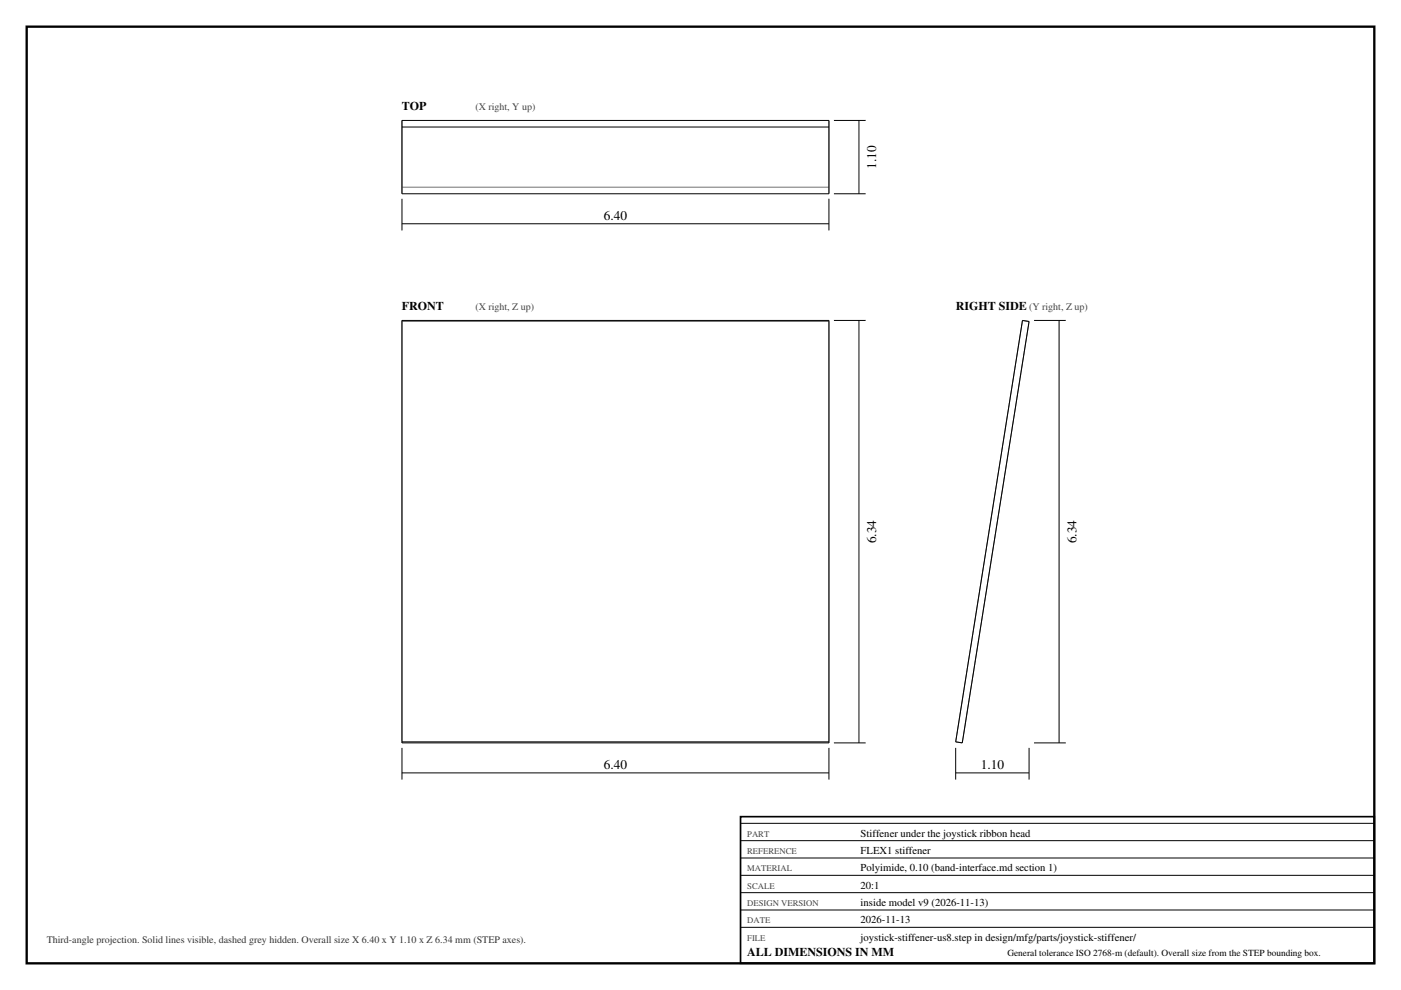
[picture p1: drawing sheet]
<svg xmlns="http://www.w3.org/2000/svg" width="420mm" height="297mm" viewBox="0 0 420 297" stroke-linecap="round" stroke-linejoin="round" font-family="sans-serif">
<defs><g id="words">
<g font-size="4">
<text x="262.7" y="50.6" transform="rotate(-90 262.7 50.6)">1.10</text>
<text x="181" y="65.9">6.40</text>
<text x="262.7" y="163" transform="rotate(-90 262.7 163)">6.34</text>
<text x="322.7" y="163" transform="rotate(-90 322.7 163)">6.34</text>
<text x="181" y="230.7">6.40</text>
<text x="294" y="230.7">1.10</text>
</g>
<g font-size="3.6">
<text x="120.5" y="33.1">TOP</text>
<text x="120.5" y="93.1">FRONT</text>
<text x="286.5" y="93.1">RIGHT SIDE</text>
<text x="224" y="286.8">ALL DIMENSIONS IN MM</text>
</g>
<g font-size="3.2">
<text x="258" y="251">Stiffener under the joystick ribbon head</text>
<text x="258" y="256.2">FLEX1 stiffener</text>
<text x="258" y="261.4">Polyimide, 0.10 (band-interface.md section 1)</text>
<text x="258" y="266.6">20:1</text>
<text x="258" y="271.8">inside model v9 (2026-11-13)</text>
<text x="258" y="277">2026-11-13</text>
<text x="258" y="282.2">joystick-stiffener-us8.step in design/mfg/parts/joystick-stiffener/</text>
</g>
<g font-size="3" fill="#444">
<text x="142.5" y="33.1">(X right, Y up)</text>
<text x="142.5" y="93.1">(X right, Z up)</text>
<text x="308.5" y="93.1">(Y right, Z up)</text>
</g>
<text font-size="3" fill="#333" x="14" y="283">Third-angle projection. Solid lines visible, dashed grey hidden. Overall size X 6.40 x Y 1.10 x Z 6.34 mm (STEP axes).</text>
<text font-size="2.8" x="302" y="286.8">General tolerance ISO 2768-m (default). Overall size from the STEP bounding box.</text>
<g font-size="2.6" fill="#444">
<text x="224" y="251">PART</text>
<text x="224" y="256.2">REFERENCE</text>
<text x="224" y="261.4">MATERIAL</text>
<text x="224" y="266.6">SCALE</text>
<text x="224" y="271.8">DESIGN VERSION</text>
<text x="224" y="277">DATE</text>
<text x="224" y="282.2">FILE</text>
</g>
</g></defs>
<path d="M8 8h404v281h-404z" fill="none" stroke="#000" stroke-width=".7" stroke-linecap="butt"/>
<path d="M120.5 36.1v20.1M248.5 36.1v20.1M120.5 56.2v1.9M120.5 56.2h128M248.5 56.2v1.9M120.5 96.4v126.5M120.5 96.1v.3M120.5 96.4h128M248.5 96.4v126.5M248.5 96.1v.3M306.5 96.1l2 .3-20 126.5-2-.3z" fill="none" stroke="#777" stroke-width=".3"/>
<g fill="none" stroke="#000" stroke-width=".3">
<path d="M120.5 38.1v-2h128v2M120.5 38.1v20h128v-20M120.5 38.1h128M250 36.1h9.5M257.5 36.1v22M120.5 59.6v9.5M248.5 59.6v9.5M250 58.1h9.5M120.5 67.1h128M250 96.1h9.5M257.5 96.1v126.8M306.5 96.1l2 .3-20 126.5-2-.3z"/>
<path d="M310 96.1h9.5M317.5 96.1v126.8M120.5 224.4v9.5M120.5 231.9h128M120.5 222.6v.3h128v-.3M120.5 222.6v-126.5h128v126.5M120.5 222.6h128M248.5 224.4v9.5M250 222.9h9.5M286.5 231.9h22M286.5 224.4v9.5M308.5 224.4v9.5"/>
<path d="M310 222.9h9.5M222 247h190M222 252.2h190M222 257.4h190M222 262.6h190M222 267.8h190M222 273h190M222 278.2h190"/>
</g>
<path d="M222 245h190v44h-190z" fill="none" stroke="#000" stroke-width=".5"/>
<use href="#words"/>
</svg>
